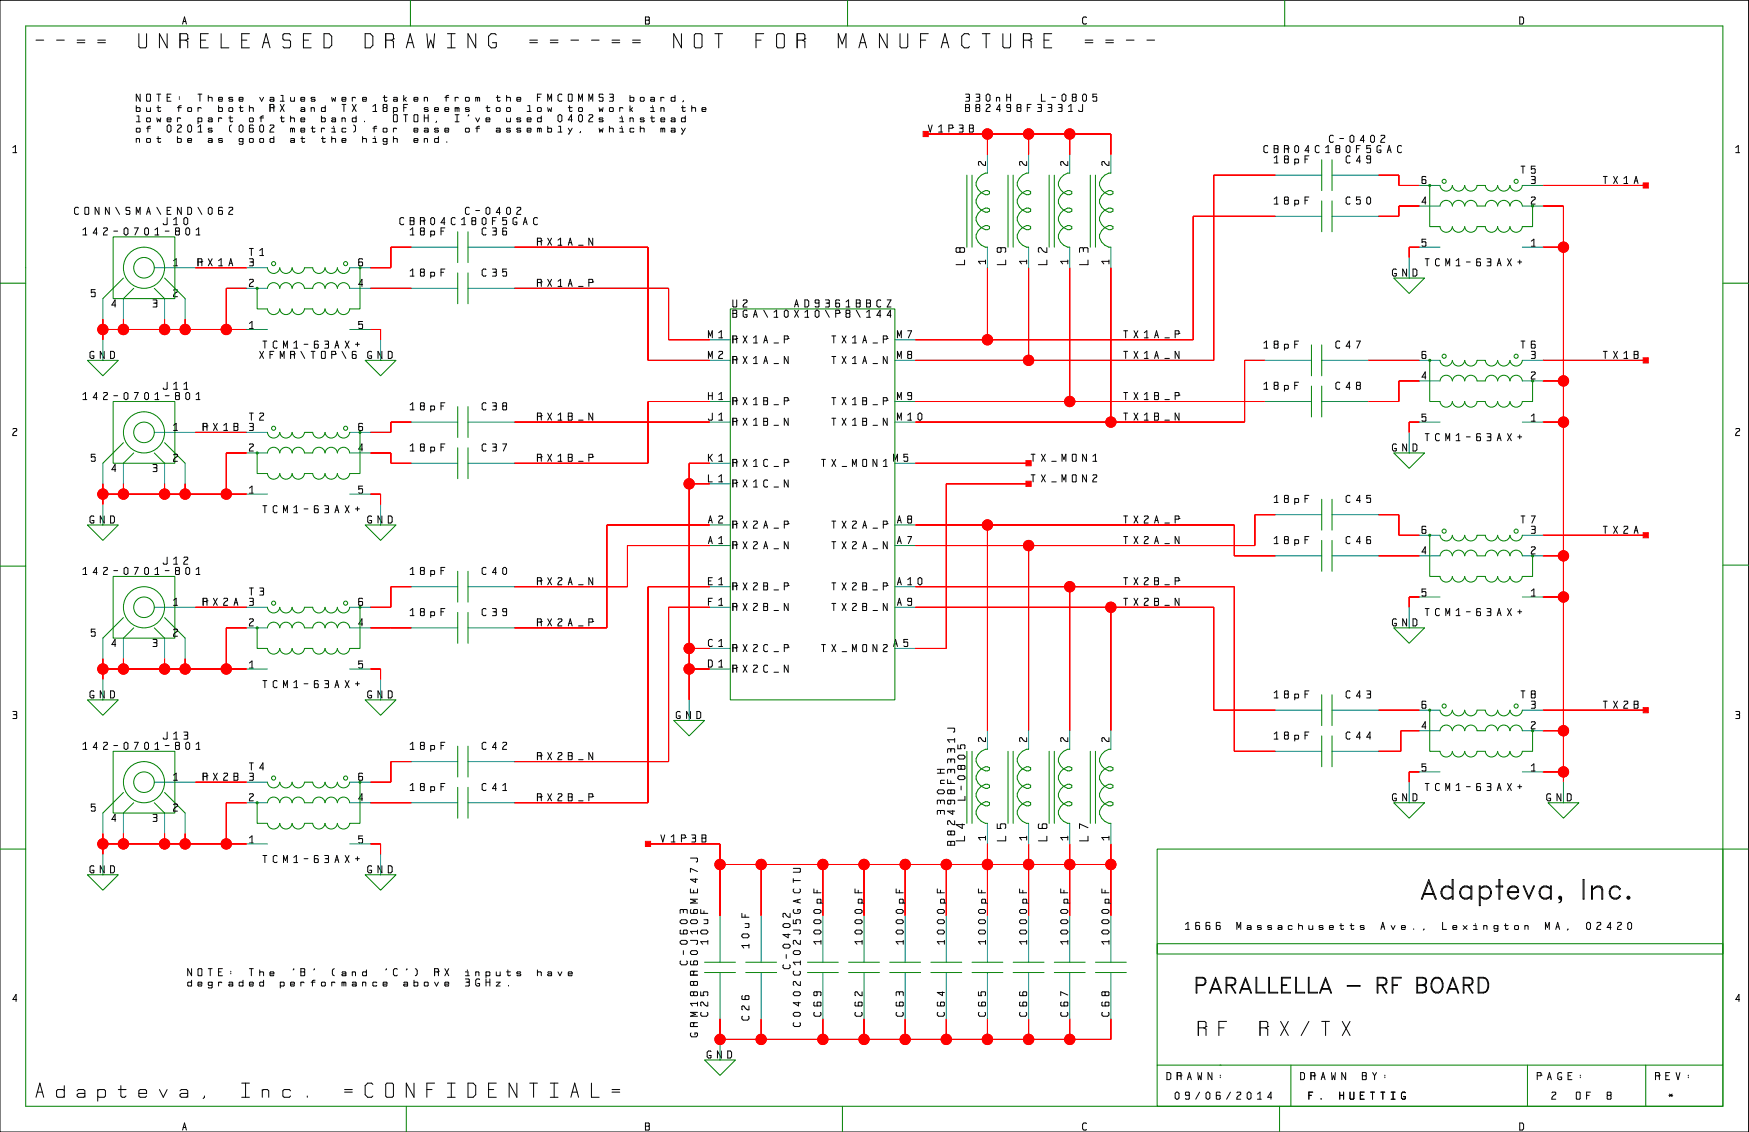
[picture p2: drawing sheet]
<svg xmlns="http://www.w3.org/2000/svg" width="432mm" height="279mm" viewBox="0 0 432 279" stroke-linecap="round" stroke-linejoin="round" font-family="sans-serif">
<defs><g id="words">
<g font-size="7.4">
<text x="350.4" y="220.7">Ad</text>
<text x="359.7" y="220.7">a</text>
<text x="364.3" y="220.7">pt</text>
<text x="371.4" y="220.7">eva</text>
<text x="383.9" y="220.7">, I</text>
<text x="392" y="220.7">n</text>
<text x="396.6" y="220.7">c.</text>
</g>
<text font-size="6" x="294.6" y="244">PARALLELLA - RF BOARD</text>
<g font-size="4.9">
<text x="7.6" y="10.8">--==</text>
<text x="33" y="10.8">UNRELEASED</text>
<text x="88.9" y="10.8">DRAWING</text>
<text x="129.5" y="10.8">==--==</text>
<text x="165.1" y="10.8">NOT</text>
<text x="185.4" y="10.8">FOR</text>
<text x="205.7" y="10.8">MANUFACTURE</text>
<text x="266.6" y="10.8">==--</text>
<text x="294.6" y="254.6">RF</text>
<text x="309.8" y="254.6">RX/TX</text>
<text x="7.6" y="269.8">Adapteva,</text>
<text x="58.4" y="269.8">Inc.</text>
<text x="83.8" y="269.8">=CONFIDENTIAL=</text>
</g>
<g font-size="2.8">
<text x="237.7" y="66.1" transform="rotate(-90 237.7 66.1)">L8</text>
<text x="247.8" y="66.1" transform="rotate(-90 247.8 66.1)">L9</text>
<text x="258" y="66.1" transform="rotate(-90 258 66.1)">L2</text>
<text x="268.1" y="66.1" transform="rotate(-90 268.1 66.1)">L3</text>
<text x="237.7" y="208.3" transform="rotate(-90 237.7 208.3)">L4</text>
<text x="247.8" y="208.3" transform="rotate(-90 247.8 208.3)">L5</text>
<text x="258" y="208.3" transform="rotate(-90 258 208.3)">L6</text>
<text x="268.1" y="208.3" transform="rotate(-90 268.1 208.3)">L7</text>
</g>
<g font-size="2.5">
<text x="44.4" y="5.3">A</text>
<text x="158.7" y="5.3">B</text>
<text x="266.6" y="5.3">C</text>
<text x="374.6" y="5.3">D</text>
<text x="33" y="24.4">NOTE:</text>
<text x="33" y="26.9">but</text>
<text x="33" y="29.5">lower</text>
<text x="43.2" y="26.9">for</text>
<text x="48.2" y="24.4">These</text>
<text x="48.2" y="29.5">part</text>
<text x="53.3" y="26.9">both</text>
<text x="60.9" y="29.5">of</text>
<text x="63.5" y="24.4">values</text>
<text x="66" y="26.9">RX</text>
<text x="68.6" y="29.5">the</text>
<text x="73.6" y="26.9">and</text>
<text x="78.7" y="29.5">band.</text>
<text x="81.3" y="24.4">were</text>
<text x="83.8" y="26.9">TX</text>
<text x="91.4" y="26.9">18pF</text>
<text x="94" y="24.4">taken</text>
<text x="96.5" y="29.5">OTOH,</text>
<text x="104.1" y="26.9">seems</text>
<text x="109.2" y="24.4">from</text>
<text x="111.7" y="29.5">I've</text>
<text x="119.4" y="26.9">too</text>
<text x="121.9" y="24.4">the</text>
<text x="124.4" y="29.5">used</text>
<text x="129.5" y="26.9">low</text>
<text x="132" y="24.4">FMCOMMS3</text>
<text x="137.1" y="29.5">0402s</text>
<text x="139.7" y="26.9">to</text>
<text x="147.3" y="26.9">work</text>
<text x="152.4" y="29.5">instead</text>
<text x="154.9" y="24.4">board,</text>
<text x="160" y="26.9">in</text>
<text x="167.6" y="26.9">the</text>
<text x="238.7" y="24.4">330nH</text>
<text x="238.7" y="26.9">B82498F3331J</text>
<text x="256.5" y="24.4">L-0805</text>
<text x="33" y="32">of</text>
<text x="33" y="34.5">not</text>
<text x="40.6" y="32">0201s</text>
<text x="43.2" y="34.5">be</text>
<text x="50.8" y="34.5">as</text>
<text x="55.9" y="32">(0602</text>
<text x="58.4" y="34.5">good</text>
<text x="71.1" y="32">metric)</text>
<text x="71.1" y="34.5">at</text>
<text x="78.7" y="34.5">the</text>
<text x="88.9" y="34.5">high</text>
<text x="91.4" y="32">for</text>
<text x="101.6" y="32">ease</text>
<text x="101.6" y="34.5">end.</text>
<text x="114.3" y="32">of</text>
<text x="121.9" y="32">assembly,</text>
<text x="147.3" y="32">which</text>
<text x="162.5" y="32">may</text>
<text x="228.5" y="32">V1P3B</text>
<text x="327.6" y="34.5">C-0402</text>
<text x="2.5" y="37.1">1</text>
<text x="242.9" y="41.5" transform="rotate(-90 242.9 41.5)">2</text>
<text x="253" y="41.5" transform="rotate(-90 253 41.5)">2</text>
<text x="263.2" y="41.5" transform="rotate(-90 263.2 41.5)">2</text>
<text x="273.4" y="41.5" transform="rotate(-90 273.4 41.5)">2</text>
<text x="312.3" y="37.1">CBR04C180F5GAC</text>
<text x="314.9" y="39.6">18pF</text>
<text x="332.7" y="39.6">C49</text>
<text x="427.9" y="37.1">1</text>
<text x="350.4" y="44.7">6</text>
<text x="375.8" y="42.2">T5</text>
<text x="378.4" y="44.7">3</text>
<text x="396.1" y="44.7">TX1A</text>
<text x="17.8" y="52.3">CONN\SMA\END\062</text>
<text x="114.3" y="52.3">C-0402</text>
<text x="314.9" y="49.8">18pF</text>
<text x="332.7" y="49.8">C50</text>
<text x="350.4" y="49.8">4</text>
<text x="378.4" y="49.8">2</text>
<text x="20.3" y="57.4">142-0701-801</text>
<text x="40.6" y="54.9">J10</text>
<text x="99" y="54.9">CBR04C180F5GAC</text>
<text x="101.6" y="57.4">18pF</text>
<text x="119.4" y="57.4">C36</text>
<text x="132" y="59.9">RX1A_N</text>
<text x="43.2" y="65">1</text>
<text x="48.2" y="65">RX1A</text>
<text x="60.9" y="62.5">T1</text>
<text x="60.9" y="65">3</text>
<text x="88.9" y="65">6</text>
<text x="242.9" y="64.8" transform="rotate(-90 242.9 64.8)">1</text>
<text x="253" y="64.8" transform="rotate(-90 253 64.8)">1</text>
<text x="263.2" y="64.8" transform="rotate(-90 263.2 64.8)">1</text>
<text x="273.4" y="64.8" transform="rotate(-90 273.4 64.8)">1</text>
<text x="350.4" y="60.2">5</text>
<text x="351.7" y="65">TCM1-63AX+</text>
<text x="378.4" y="60.2">1</text>
<text x="60.9" y="70.1">2</text>
<text x="88.9" y="70.1">4</text>
<text x="101.6" y="67.6">18pF</text>
<text x="119.4" y="67.6">C35</text>
<text x="132" y="70.1">RX1A_P</text>
<text x="344.1" y="67.6">GND</text>
<text x="22.9" y="72.6">5</text>
<text x="27.9" y="75.2">4</text>
<text x="38.1" y="75.2">3</text>
<text x="43.2" y="72.6">2</text>
<text x="180.3" y="75.2">U2</text>
<text x="180.3" y="77.7">BGA\10X10\P8\144</text>
<text x="195.5" y="75.2">AD9361BBCZ</text>
<text x="60.9" y="80.5">1</text>
<text x="88.9" y="80.5">5</text>
<text x="175.2" y="82.8">M1</text>
<text x="220.9" y="82.8">M7</text>
<text x="276.8" y="82.8">TX1A_P</text>
<text x="21.6" y="87.9">GND</text>
<text x="63.5" y="87.9">XFMR\TOP\6 GND</text>
<text x="64.8" y="85.3">TCM1-63AX+</text>
<text x="175.2" y="87.9">M2</text>
<text x="180.3" y="84.1">RX1A_P</text>
<text x="180.3" y="89.1">RX1A_N</text>
<text x="205.7" y="84.1">TX1A_P</text>
<text x="205.7" y="89.1">TX1A_N</text>
<text x="220.9" y="87.9">M8</text>
<text x="276.8" y="87.9">TX1A_N</text>
<text x="312.3" y="85.3">18pF</text>
<text x="330.1" y="85.3">C47</text>
<text x="350.4" y="87.9">6</text>
<text x="375.8" y="85.3">T6</text>
<text x="378.4" y="87.9">3</text>
<text x="396.1" y="87.9">TX1B</text>
<text x="40.6" y="95.5">J11</text>
<text x="312.3" y="95.5">18pF</text>
<text x="330.1" y="95.5">C48</text>
<text x="350.4" y="92.9">4</text>
<text x="378.4" y="92.9">2</text>
<text x="20.3" y="98">142-0701-801</text>
<text x="101.6" y="100.6">18pF</text>
<text x="119.4" y="100.6">C38</text>
<text x="175.2" y="98">H1</text>
<text x="180.3" y="99.3">RX1B_P</text>
<text x="205.7" y="99.3">TX1B_P</text>
<text x="220.9" y="98">M9</text>
<text x="276.8" y="98">TX1B_P</text>
<text x="2.5" y="106.9">2</text>
<text x="43.2" y="105.6">1</text>
<text x="49.5" y="105.6">RX1B 3</text>
<text x="60.9" y="103.1">T2</text>
<text x="88.9" y="105.6">6</text>
<text x="132" y="103.1">RX1B_N</text>
<text x="175.2" y="103.1">J1</text>
<text x="180.3" y="104.4">RX1B_N</text>
<text x="205.7" y="104.4">TX1B_N</text>
<text x="220.9" y="103.1">M10</text>
<text x="276.8" y="103.1">TX1B_N</text>
<text x="350.4" y="103.4">5</text>
<text x="378.4" y="103.4">1</text>
<text x="427.9" y="106.9">2</text>
<text x="22.9" y="113.3">5</text>
<text x="43.2" y="113.3">2</text>
<text x="60.9" y="110.7">2</text>
<text x="88.9" y="110.7">4</text>
<text x="101.6" y="110.7">18pF</text>
<text x="119.4" y="110.7">C37</text>
<text x="132" y="113.3">RX1B_P</text>
<text x="175.2" y="113.3">K1</text>
<text x="220.9" y="113.3">M5</text>
<text x="253.9" y="113.3">TX_MON1</text>
<text x="344.1" y="110.7">GND</text>
<text x="351.7" y="108.2">TCM1-63AX+</text>
<text x="27.9" y="115.8">4</text>
<text x="38.1" y="115.8">3</text>
<text x="175.2" y="118.3">L1</text>
<text x="180.3" y="114.5">RX1C_P</text>
<text x="180.3" y="119.6">RX1C_N</text>
<text x="203.2" y="114.5">TX_MON1</text>
<text x="253.9" y="118.3">TX_MON2</text>
<text x="60.9" y="121.1">1</text>
<text x="64.8" y="126">TCM1-63AX+</text>
<text x="88.9" y="121.1">5</text>
<text x="314.9" y="123.4">18pF</text>
<text x="332.7" y="123.4">C45</text>
<text x="21.6" y="128.5">GND</text>
<text x="90.1" y="128.5">GND</text>
<text x="175.2" y="128.5">A2</text>
<text x="180.3" y="129.8">RX2A_P</text>
<text x="205.7" y="129.8">TX2A_P</text>
<text x="220.9" y="128.5">A8</text>
<text x="276.8" y="128.5">TX2A_P</text>
<text x="350.4" y="131">6</text>
<text x="375.8" y="128.5">T7</text>
<text x="378.4" y="131">3</text>
<text x="396.1" y="131">TX2A</text>
<text x="175.2" y="133.6">A1</text>
<text x="180.3" y="134.8">RX2A_N</text>
<text x="205.7" y="134.8">TX2A_N</text>
<text x="220.9" y="133.6">A7</text>
<text x="276.8" y="133.6">TX2A_N</text>
<text x="314.9" y="133.6">18pF</text>
<text x="332.7" y="133.6">C46</text>
<text x="350.4" y="136.1">4</text>
<text x="378.4" y="136.1">2</text>
<text x="20.3" y="141.2">142-0701-801</text>
<text x="40.6" y="138.7">J12</text>
<text x="101.6" y="141.2">18pF</text>
<text x="119.4" y="141.2">C40</text>
<text x="132" y="143.7">RX2A_N</text>
<text x="175.2" y="143.7">E1</text>
<text x="220.9" y="143.7">A10</text>
<text x="276.8" y="143.7">TX2B_P</text>
<text x="43.2" y="148.8">1</text>
<text x="49.5" y="148.8">RX2A 3</text>
<text x="60.9" y="146.3">T3</text>
<text x="88.9" y="148.8">6</text>
<text x="175.2" y="148.8">F1</text>
<text x="180.3" y="145">RX2B_P</text>
<text x="205.7" y="145">TX2B_P</text>
<text x="220.9" y="148.8">A9</text>
<text x="276.8" y="148.8">TX2B_N</text>
<text x="350.4" y="146.5">5</text>
<text x="378.4" y="146.5">1</text>
<text x="60.9" y="153.9">2</text>
<text x="88.9" y="153.9">4</text>
<text x="101.6" y="151.4">18pF</text>
<text x="119.4" y="151.4">C39</text>
<text x="132" y="153.9">RX2A_P</text>
<text x="180.3" y="150.1">RX2B_N</text>
<text x="205.7" y="150.1">TX2B_N</text>
<text x="344.1" y="153.9">GND</text>
<text x="351.7" y="151.4">TCM1-63AX+</text>
<text x="22.9" y="156.4">5</text>
<text x="27.9" y="159">4</text>
<text x="38.1" y="159">3</text>
<text x="43.2" y="156.4">2</text>
<text x="175.2" y="159">C1</text>
<text x="180.3" y="160.2">RX2C_P</text>
<text x="203.2" y="160.2">TX_MON2</text>
<text x="220.9" y="159">A5</text>
<text x="60.9" y="164.3">1</text>
<text x="88.9" y="164.3">5</text>
<text x="175.2" y="164">D1</text>
<text x="180.3" y="165.3">RX2C_N</text>
<text x="21.6" y="171.7">GND</text>
<text x="64.8" y="169.1">TCM1-63AX+</text>
<text x="90.1" y="171.7">GND</text>
<text x="314.9" y="171.7">18pF</text>
<text x="332.7" y="171.7">C43</text>
<text x="375.8" y="171.7">T8</text>
<text x="2.5" y="176.7">3</text>
<text x="166.3" y="176.7">GND</text>
<text x="350.4" y="174.2">6</text>
<text x="350.4" y="179.3">4</text>
<text x="378.4" y="174.2">3</text>
<text x="378.4" y="179.3">2</text>
<text x="396.1" y="174.2">TX2B</text>
<text x="427.9" y="176.7">3</text>
<text x="20.3" y="184.4">142-0701-801</text>
<text x="40.6" y="181.8">J13</text>
<text x="101.6" y="184.4">18pF</text>
<text x="119.4" y="184.4">C42</text>
<text x="242.9" y="183.7" transform="rotate(-90 242.9 183.7)">2</text>
<text x="253" y="183.7" transform="rotate(-90 253 183.7)">2</text>
<text x="263.2" y="183.7" transform="rotate(-90 263.2 183.7)">2</text>
<text x="273.4" y="183.7" transform="rotate(-90 273.4 183.7)">2</text>
<text x="314.9" y="181.8">18pF</text>
<text x="332.7" y="181.8">C44</text>
<text x="43.2" y="192">1</text>
<text x="49.5" y="192">RX2B 3</text>
<text x="60.9" y="189.4">T4</text>
<text x="88.9" y="192">6</text>
<text x="132" y="186.9">RX2B_N</text>
<text x="350.4" y="189.7">5</text>
<text x="378.4" y="189.7">1</text>
<text x="60.9" y="197.1">2</text>
<text x="88.9" y="197.1">4</text>
<text x="101.6" y="194.5">18pF</text>
<text x="119.4" y="194.5">C41</text>
<text x="132" y="197.1">RX2B_P</text>
<text x="344.1" y="197.1">GND</text>
<text x="351.7" y="194.5">TCM1-63AX+</text>
<text x="382.2" y="197.1">GND</text>
<text x="22.9" y="199.6">5</text>
<text x="27.9" y="202.1">4</text>
<text x="38.1" y="202.1">3</text>
<text x="43.2" y="199.6">2</text>
<text x="232.7" y="200.7" transform="rotate(-90 232.7 200.7)">330nH</text>
<text x="237.8" y="198.1" transform="rotate(-90 237.8 198.1)">L-0805</text>
<text x="60.9" y="207.5">1</text>
<text x="88.9" y="207.5">5</text>
<text x="162.5" y="207.2">V1P3B</text>
<text x="235.3" y="208.3" transform="rotate(-90 235.3 208.3)">B82498F3331J</text>
<text x="242.9" y="207" transform="rotate(-90 242.9 207)">1</text>
<text x="253" y="207" transform="rotate(-90 253 207)">1</text>
<text x="263.2" y="207" transform="rotate(-90 263.2 207)">1</text>
<text x="273.4" y="207" transform="rotate(-90 273.4 207)">1</text>
<text x="21.6" y="214.8">GND</text>
<text x="64.8" y="212.3">TCM1-63AX+</text>
<text x="90.1" y="214.8">GND</text>
<text x="174.3" y="233.7" transform="rotate(-90 174.3 233.7)">10uF</text>
<text x="184.5" y="233.7" transform="rotate(-90 184.5 233.7)">10uF</text>
<text x="202.3" y="233.7" transform="rotate(-90 202.3 233.7)">1000pF</text>
<text x="212.4" y="233.7" transform="rotate(-90 212.4 233.7)">1000pF</text>
<text x="222.6" y="233.7" transform="rotate(-90 222.6 233.7)">1000pF</text>
<text x="232.7" y="233.7" transform="rotate(-90 232.7 233.7)">1000pF</text>
<text x="242.9" y="233.7" transform="rotate(-90 242.9 233.7)">1000pF</text>
<text x="253" y="233.7" transform="rotate(-90 253 233.7)">1000pF</text>
<text x="263.2" y="233.7" transform="rotate(-90 263.2 233.7)">1000pF</text>
<text x="273.4" y="233.7" transform="rotate(-90 273.4 233.7)">1000pF</text>
<text x="292" y="228.8">1666</text>
<text x="304.7" y="228.8">Massachusetts</text>
<text x="340.3" y="228.8">Ave.,</text>
<text x="355.5" y="228.8">Lexington</text>
<text x="380.9" y="228.8">MA,</text>
<text x="391.1" y="228.8">02420</text>
<text x="169.2" y="238.8" transform="rotate(-90 169.2 238.8)">C-0603</text>
<text x="194.6" y="238.8" transform="rotate(-90 194.6 238.8)">C-0402</text>
<text x="45.7" y="240.2">NOTE:</text>
<text x="45.7" y="242.8">degraded</text>
<text x="60.9" y="240.2">The</text>
<text x="68.6" y="242.8">performance</text>
<text x="71.1" y="240.2">'B'</text>
<text x="81.3" y="240.2">(and</text>
<text x="94" y="240.2">'C')</text>
<text x="99" y="242.8">above</text>
<text x="106.7" y="240.2">RX</text>
<text x="114.3" y="240.2">inputs</text>
<text x="114.3" y="242.8">3GHz.</text>
<text x="132" y="240.2">have</text>
<text x="2.5" y="246.6">4</text>
<text x="174.3" y="251.5" transform="rotate(-90 174.3 251.5)">C25</text>
<text x="184.5" y="251.5" transform="rotate(-90 184.5 251.5)">C26</text>
<text x="202.3" y="251.5" transform="rotate(-90 202.3 251.5)">C69</text>
<text x="212.4" y="251.5" transform="rotate(-90 212.4 251.5)">C62</text>
<text x="222.6" y="251.5" transform="rotate(-90 222.6 251.5)">C63</text>
<text x="232.7" y="251.5" transform="rotate(-90 232.7 251.5)">C64</text>
<text x="242.9" y="251.5" transform="rotate(-90 242.9 251.5)">C65</text>
<text x="253" y="251.5" transform="rotate(-90 253 251.5)">C66</text>
<text x="263.2" y="251.5" transform="rotate(-90 263.2 251.5)">C67</text>
<text x="273.4" y="251.5" transform="rotate(-90 273.4 251.5)">C68</text>
<text x="427.9" y="246.6">4</text>
<text x="171.8" y="256.5" transform="rotate(-90 171.8 256.5)">GRM188R60J106ME47J</text>
<text x="197.2" y="254" transform="rotate(-90 197.2 254)">C0402C102J5GACTU</text>
<text x="174" y="260.5">GND</text>
<text x="287.5" y="265.9">DRAWN:</text>
<text x="320.5" y="265.9">DRAWN</text>
<text x="335.7" y="265.9">BY:</text>
<text x="378.9" y="265.9">PAGE:</text>
<text x="408.1" y="265.9">REV:</text>
<text x="289.5" y="270.7">09/06/2014</text>
<text x="322.5" y="270.7">F.</text>
<text x="330.1" y="270.7">HUETTIG</text>
<text x="383.5" y="270.7">2</text>
<text x="388.5" y="270.7">OF</text>
<text x="396.1" y="270.7">8</text>
<text x="411.4" y="270.7">*</text>
<text x="44.4" y="278.3">A</text>
<text x="158.7" y="278.3">B</text>
<text x="266.6" y="278.3">C</text>
<text x="374.6" y="278.3">D</text>
</g>
</g></defs>
<path d="M0 .1h431.7v279.3h-431.7zM77.6 239.1l-.1 .3M412.2 270l.6 .7M412.8 270l-.6 .7" fill="none" stroke="#000" stroke-width=".25"/>
<g fill="none" stroke="#008000" stroke-width=".25">
<path d="M6.3 6.4h419.1v266.7h-419.1zM101.3 .1v6.3M209.2 .1v6.3M317.2 .1v6.3M326.3 39.4v7.6M328.9 39.4v7.6M27.9 58.5h15.3v15.2h-15.3zM113 57.2v7.6M115.5 57.2v7.6M238.7 43.2v17.8M240 43.2v17.8M242.3 47.6l1-.6h.5l.5 .3v.5l-1 .3z"/>
<path d="M242.3 51.9l1-.5h.5l.5 .2v.5l-1 .3zM242.3 56.2l1-.5h.5l.5 .2v.5l-1 .3zM242.3 47.6a2.44 2.44 0 0 0 0 4.3M242.3 51.9a2.44 2.44 0 0 0 0 4.3M242.3 56.2a2.44 2.44 0 0 0 0 4.3l1 .5h.5M243.8 42.7a2.92 2.92 0 0 0-2.8 3.1l.5 1 .8 .8M248.9 43.2v17.8M250.1 43.2v17.8M252.4 47.6l1-.6h.5l.6 .3v.5l-1.1 .3zM252.4 51.9l1-.5h.5l.6 .2v.5l-1.1 .3zM252.4 56.2l1-.5h.5l.6 .2v.5l-1.1 .3zM252.4 47.6a2.44 2.44 0 0 0 0 4.3"/>
<path d="M252.4 51.9a2.44 2.44 0 0 0 0 4.3M252.4 56.2a2.44 2.44 0 0 0 0 4.3l1 .5h.5M253.9 42.7a2.92 2.92 0 0 0-2.8 3.1l.6 1 .7 .8M259 43.2v17.8M260.3 43.2v17.8M262.6 47.6l1-.6h.5l.5 .3v.5l-1 .3zM262.6 51.9l1-.5h.5l.5 .2v.5l-1 .3zM262.6 56.2l1-.5h.5l.5 .2v.5l-1 .3zM262.6 47.6a2.44 2.44 0 0 0 0 4.3M262.6 51.9a2.44 2.44 0 0 0 0 4.3M262.6 56.2a2.44 2.44 0 0 0 0 4.3l1 .5h.5M264.1 42.7a2.92 2.92 0 0 0-2.8 3.1l.5 1 .8 .8"/>
<path d="M269.2 43.2v17.8M270.4 43.2v17.8M272.7 47.6l1-.6h.6l.5 .3v.5l-1.1 .3zM272.7 51.9l1-.5h.6l.5 .2v.5l-1.1 .3zM272.7 56.2l1-.5h.6l.5 .2v.5l-1.1 .3zM272.7 47.6a2.44 2.44 0 0 0 0 4.3M272.7 51.9a2.44 2.44 0 0 0 0 4.3M272.7 56.2a2.44 2.44 0 0 0 0 4.3l1 .5h.6M274.3 42.7a2.92 2.92 0 0 0-2.8 3.1l.5 1 .7 .8M326.3 49.6v7.6M328.9 49.6v7.6M353 45.8v10.1h2.5a1.53 1.53 0 0 0 1.5 1.4 1.53 1.53 0 0 0 1.6-1.4 1.53 1.53 0 0 0 1.5 1.4 1.53 1.53 0 0 0 1.5-1.4 1.53 1.53 0 0 0 1.5 1.4 1.53 1.53 0 0 0 1.6-1.4h2a1.53 1.53 0 0 0 1.5 1.4 1.53 1.53 0 0 0 1.5-1.4"/>
<path d="M355.5 45.8a1.53 1.53 0 0 0 1.5 1.4 1.53 1.53 0 0 0 1.6-1.4 1.53 1.53 0 0 0 1.5 1.4 1.53 1.53 0 0 0 1.5-1.4 1.53 1.53 0 0 0 1.5 1.4 1.53 1.53 0 0 0 1.6-1.4h2a1.53 1.53 0 0 0 1.5 1.4 1.53 1.53 0 0 0 1.5-1.4M355.5 50.8a1.53 1.53 0 0 1 1.5-1.3 1.53 1.53 0 0 1 1.6 1.3 1.53 1.53 0 0 1 1.5-1.3 1.53 1.53 0 0 1 1.5 1.3 1.53 1.53 0 0 1 1.5-1.3 1.53 1.53 0 0 1 1.6 1.4l2-.1a1.53 1.53 0 0 1 1.5-1.3 1.53 1.53 0 0 1 1.5 1.3M369.7 45.8a1.53 1.53 0 0 0 1.6 1.4 1.53 1.53 0 0 0 1.5-1.4 1.53 1.53 0 0 0 1.5 1.4 1.53 1.53 0 0 0 1.5-1.4M369.7 50.8a1.53 1.53 0 0 1 1.6-1.3 1.53 1.53 0 0 1 1.5 1.3 1.53 1.53 0 0 1 1.5-1.3 1.53 1.53 0 0 1 1.5 1.3M378.4 50.9v5h-2.6a1.53 1.53 0 0 1-1.5 1.4 1.53 1.53 0 0 1-1.5-1.4 1.53 1.53 0 0 1-1.5 1.4 1.53 1.53 0 0 1-1.6-1.4M0 69.9h6.3M30.5 68.6l-5.1 5.1M33 71.2l-2.5 2.5M38.1 71.2l2.5 2.5M40.6 68.6l5.1 5.1M66 66.1a1.53 1.53 0 0 0 1.5 1.4 1.53 1.53 0 0 0 1.6-1.4 1.53 1.53 0 0 0 1.5 1.4 1.53 1.53 0 0 0 1.5-1.4 1.53 1.53 0 0 0 1.5 1.4 1.53 1.53 0 0 0 1.6-1.4h2a1.53 1.53 0 0 0 1.5 1.4 1.53 1.53 0 0 0 1.5-1.4 1.53 1.53 0 0 0 1.6 1.4 1.53 1.53 0 0 0 1.5-1.4 1.53 1.53 0 0 0 1.5 1.4 1.53 1.53 0 0 0 1.5-1.4M66 71.2a1.53 1.53 0 0 1 1.5-1.4 1.53 1.53 0 0 1 1.6 1.4 1.53 1.53 0 0 1 1.5-1.4 1.53 1.53 0 0 1 1.5 1.4 1.53 1.53 0 0 1 1.5-1.4 1.53 1.53 0 0 1 1.6 1.4h2a1.53 1.53 0 0 1 1.5-1.4 1.53 1.53 0 0 1 1.5 1.4 1.53 1.53 0 0 1 1.6-1.4 1.53 1.53 0 0 1 1.5 1.4 1.53 1.53 0 0 1 1.5-1.4 1.53 1.53 0 0 1 1.5 1.4"/>
<path d="M88.9 66.1v10.1h-2.6a1.53 1.53 0 0 1-1.5 1.4 1.53 1.53 0 0 1-1.5-1.3 1.53 1.53 0 0 1-1.5 1.3 1.53 1.53 0 0 1-1.6-1.3 1.53 1.53 0 0 1-1.5 1.3 1.53 1.53 0 0 1-1.5-1.3l-2-.1a1.53 1.53 0 0 1-1.6 1.4 1.53 1.53 0 0 1-1.5-1.3 1.53 1.53 0 0 1-1.5 1.3 1.53 1.53 0 0 1-1.5-1.3 1.53 1.53 0 0 1-1.6 1.3 1.53 1.53 0 0 1-1.5-1.3l-2.5-.1v-5M113 67.4v7.6M115.5 67.4v7.6M180.3 76.2h40.6v96.5h-40.6zM344.1 68.6h7.6l-3.8 3.8zM425.4 69.9h6.3M21.6 88.9h7.6l-3.8 3.9zM27.9 99.1h15.3v15.2h-15.3zM90.1 88.9h7.7l-3.8 3.9zM323.8 85.1v7.7M323.8 95.3v7.6M326.3 85.1v7.7"/>
<path d="M326.3 95.3v7.6M353 88.9v10.2h2.5a1.53 1.53 0 0 0 1.5 1.4 1.53 1.53 0 0 0 1.6-1.4 1.53 1.53 0 0 0 1.5 1.4 1.53 1.53 0 0 0 1.5-1.4 1.53 1.53 0 0 0 1.5 1.4 1.53 1.53 0 0 0 1.6-1.4h2a1.53 1.53 0 0 0 1.5 1.4 1.53 1.53 0 0 0 1.5-1.4M355.5 88.9a1.53 1.53 0 0 0 1.5 1.4 1.53 1.53 0 0 0 1.6-1.4 1.53 1.53 0 0 0 1.5 1.4 1.53 1.53 0 0 0 1.5-1.4 1.53 1.53 0 0 0 1.5 1.4 1.53 1.53 0 0 0 1.6-1.4h2a1.53 1.53 0 0 0 1.5 1.4 1.53 1.53 0 0 0 1.5-1.4M355.5 94a1.53 1.53 0 0 1 1.5-1.4 1.53 1.53 0 0 1 1.6 1.4 1.53 1.53 0 0 1 1.5-1.4 1.53 1.53 0 0 1 1.5 1.4 1.53 1.53 0 0 1 1.5-1.4 1.53 1.53 0 0 1 1.6 1.4h2a1.53 1.53 0 0 1 1.5-1.4 1.53 1.53 0 0 1 1.5 1.4M369.7 88.9a1.53 1.53 0 0 0 1.6 1.4 1.53 1.53 0 0 0 1.5-1.4 1.53 1.53 0 0 0 1.5 1.4 1.53 1.53 0 0 0 1.5-1.4M369.7 94a1.53 1.53 0 0 1 1.6-1.4 1.53 1.53 0 0 1 1.5 1.4 1.53 1.53 0 0 1 1.5-1.4 1.53 1.53 0 0 1 1.5 1.4M378.4 94v5.1h-2.6a1.53 1.53 0 0 1-1.5 1.4 1.53 1.53 0 0 1-1.5-1.4 1.53 1.53 0 0 1-1.5 1.4 1.53 1.53 0 0 1-1.6-1.4M30.5 109.3l-5.1 5M33 111.8l-2.5 2.5M38.1 111.8l2.5 2.5M40.6 109.3l5.1 5M66 106.7a1.53 1.53 0 0 0 1.5 1.4 1.53 1.53 0 0 0 1.6-1.4 1.53 1.53 0 0 0 1.5 1.4 1.53 1.53 0 0 0 1.5-1.4 1.53 1.53 0 0 0 1.5 1.4 1.53 1.53 0 0 0 1.6-1.4h2a1.53 1.53 0 0 0 1.5 1.4 1.53 1.53 0 0 0 1.5-1.4 1.53 1.53 0 0 0 1.6 1.4 1.53 1.53 0 0 0 1.5-1.4 1.53 1.53 0 0 0 1.5 1.4 1.53 1.53 0 0 0 1.5-1.4"/>
<path d="M66 111.8a1.53 1.53 0 0 1 1.5-1.4 1.53 1.53 0 0 1 1.6 1.4 1.53 1.53 0 0 1 1.5-1.4 1.53 1.53 0 0 1 1.5 1.4 1.53 1.53 0 0 1 1.5-1.4 1.53 1.53 0 0 1 1.6 1.4h2a1.53 1.53 0 0 1 1.5-1.4 1.53 1.53 0 0 1 1.5 1.4 1.53 1.53 0 0 1 1.6-1.4 1.53 1.53 0 0 1 1.5 1.4 1.53 1.53 0 0 1 1.5-1.4 1.53 1.53 0 0 1 1.5 1.4M88.9 106.7v10.2h-2.6a1.53 1.53 0 0 1-1.5 1.4 1.53 1.53 0 0 1-1.5-1.4 1.53 1.53 0 0 1-1.5 1.4 1.53 1.53 0 0 1-1.6-1.4 1.53 1.53 0 0 1-1.5 1.4 1.53 1.53 0 0 1-1.5-1.4h-2a1.53 1.53 0 0 1-1.6 1.4 1.53 1.53 0 0 1-1.5-1.4 1.53 1.53 0 0 1-1.5 1.4 1.53 1.53 0 0 1-1.5-1.4 1.53 1.53 0 0 1-1.6 1.4 1.53 1.53 0 0 1-1.5-1.4h-2.5v-5.1M113 100.4v7.6M113 110.5v7.6M115.5 100.4v7.6M115.5 110.5v7.6M344.1 111.8h7.6l-3.8 3.8zM0 139.7h6.3M21.6 129.6h7.6l-3.8 3.8zM90.1 129.6h7.7l-3.8 3.8zM326.3 123.2v7.6M326.3 133.4v7.6"/>
<path d="M328.9 123.2v7.6M328.9 133.4v7.6M353 132.1v10.2h2.5a1.53 1.53 0 0 0 1.5 1.4 1.53 1.53 0 0 0 1.6-1.4 1.53 1.53 0 0 0 1.5 1.4 1.53 1.53 0 0 0 1.5-1.4 1.53 1.53 0 0 0 1.5 1.4 1.53 1.53 0 0 0 1.6-1.4h2a1.53 1.53 0 0 0 1.5 1.4 1.53 1.53 0 0 0 1.5-1.4M355.5 137.2a1.53 1.53 0 0 1 1.5-1.4 1.53 1.53 0 0 1 1.6 1.4 1.53 1.53 0 0 1 1.5-1.4 1.53 1.53 0 0 1 1.5 1.4 1.53 1.53 0 0 1 1.5-1.4 1.53 1.53 0 0 1 1.6 1.4h2a1.53 1.53 0 0 1 1.5-1.4 1.53 1.53 0 0 1 1.5 1.4M355.5 132.1a1.53 1.53 0 0 0 1.5 1.4 1.53 1.53 0 0 0 1.6-1.4 1.53 1.53 0 0 0 1.5 1.4 1.53 1.53 0 0 0 1.5-1.4 1.53 1.53 0 0 0 1.5 1.4 1.53 1.53 0 0 0 1.6-1.4M364.7 132.1h2M366.7 132.1a1.53 1.53 0 0 0 1.5 1.4 1.53 1.53 0 0 0 1.5-1.4M369.7 132.1a1.53 1.53 0 0 0 1.6 1.4 1.53 1.53 0 0 0 1.5-1.4 1.53 1.53 0 0 0 1.5 1.4 1.53 1.53 0 0 0 1.5-1.4M369.7 137.2a1.53 1.53 0 0 1 1.6-1.4 1.53 1.53 0 0 1 1.5 1.4 1.53 1.53 0 0 1 1.5-1.4 1.53 1.53 0 0 1 1.5 1.4M378.4 137.2v5.1h-2.6a1.53 1.53 0 0 1-1.5 1.4 1.53 1.53 0 0 1-1.5-1.4 1.53 1.53 0 0 1-1.5 1.4 1.53 1.53 0 0 1-1.6-1.4M425.4 139.5h6.3M27.9 142.3h15.3v15.2h-15.3z"/>
<path d="M30.5 152.4l-5.1 5.1M33 155l-2.5 2.5M38.1 155l2.5 2.5M40.6 152.4l5.1 5.1M66 149.9a1.53 1.53 0 0 0 1.5 1.4 1.53 1.53 0 0 0 1.6-1.4 1.53 1.53 0 0 0 1.5 1.4 1.53 1.53 0 0 0 1.5-1.4 1.53 1.53 0 0 0 1.5 1.4 1.53 1.53 0 0 0 1.6-1.4h2a1.53 1.53 0 0 0 1.5 1.4 1.53 1.53 0 0 0 1.5-1.4 1.53 1.53 0 0 0 1.6 1.4 1.53 1.53 0 0 0 1.5-1.4 1.53 1.53 0 0 0 1.5 1.4 1.53 1.53 0 0 0 1.5-1.4M66 155a1.53 1.53 0 0 1 1.5-1.4 1.53 1.53 0 0 1 1.6 1.4 1.53 1.53 0 0 1 1.5-1.4 1.53 1.53 0 0 1 1.5 1.4 1.53 1.53 0 0 1 1.5-1.4 1.53 1.53 0 0 1 1.6 1.4h2a1.53 1.53 0 0 1 1.5-1.4 1.53 1.53 0 0 1 1.5 1.4 1.53 1.53 0 0 1 1.6-1.4 1.53 1.53 0 0 1 1.5 1.4 1.53 1.53 0 0 1 1.5-1.4 1.53 1.53 0 0 1 1.5 1.4M88.9 149.9v10.1h-2.6a1.53 1.53 0 0 1-1.5 1.4 1.53 1.53 0 0 1-1.5-1.3 1.53 1.53 0 0 1-1.5 1.3 1.53 1.53 0 0 1-1.6-1.3 1.53 1.53 0 0 1-1.5 1.3 1.53 1.53 0 0 1-1.5-1.3l-2-.1a1.53 1.53 0 0 1-1.6 1.4 1.53 1.53 0 0 1-1.5-1.3 1.53 1.53 0 0 1-1.5 1.3 1.53 1.53 0 0 1-1.5-1.3 1.53 1.53 0 0 1-1.6 1.3 1.53 1.53 0 0 1-1.5-1.3l-2.5-.1v-5M113 141v7.6M113 151.2v7.6M115.5 141v7.6M115.5 151.2v7.6M344.1 155h7.6l-3.8 3.8z"/>
<path d="M21.6 172.7h7.6l-3.8 3.9zM90.1 172.7h7.7l-3.8 3.9zM166.3 177.8h7.7l-3.9 3.8zM326.3 171.5v7.6M328.9 171.5v7.6M353 175.3v10.1h2.5a1.53 1.53 0 0 0 1.5 1.4 1.53 1.53 0 0 0 1.6-1.4 1.53 1.53 0 0 0 1.5 1.4 1.53 1.53 0 0 0 1.5-1.4 1.53 1.53 0 0 0 1.5 1.4 1.53 1.53 0 0 0 1.6-1.4h2a1.53 1.53 0 0 0 1.5 1.4 1.53 1.53 0 0 0 1.5-1.4M355.5 175.3a1.53 1.53 0 0 0 1.5 1.4 1.53 1.53 0 0 0 1.6-1.4 1.53 1.53 0 0 0 1.5 1.4 1.53 1.53 0 0 0 1.5-1.4 1.53 1.53 0 0 0 1.5 1.4 1.53 1.53 0 0 0 1.6-1.4h2a1.53 1.53 0 0 0 1.5 1.4 1.53 1.53 0 0 0 1.5-1.4M369.7 175.3a1.53 1.53 0 0 0 1.6 1.4 1.53 1.53 0 0 0 1.5-1.4 1.53 1.53 0 0 0 1.5 1.4 1.53 1.53 0 0 0 1.5-1.4M27.9 185.4h15.3v15.3h-15.3zM30.5 195.6l-5.1 5.1M33 198.1l-2.5 2.6M38.1 198.1l2.5 2.6"/>
<path d="M40.6 195.6l5.1 5.1M66 193.1a1.53 1.53 0 0 0 1.5 1.4 1.53 1.53 0 0 0 1.6-1.4 1.53 1.53 0 0 0 1.5 1.4 1.53 1.53 0 0 0 1.5-1.4 1.53 1.53 0 0 0 1.5 1.4 1.53 1.53 0 0 0 1.6-1.4h2a1.53 1.53 0 0 0 1.5 1.4 1.53 1.53 0 0 0 1.5-1.4 1.53 1.53 0 0 0 1.6 1.4 1.53 1.53 0 0 0 1.5-1.4 1.53 1.53 0 0 0 1.5 1.4 1.53 1.53 0 0 0 1.5-1.4M66 198.1a1.53 1.53 0 0 1 1.5-1.4 1.53 1.53 0 0 1 1.6 1.4 1.53 1.53 0 0 1 1.5-1.4 1.53 1.53 0 0 1 1.5 1.4 1.53 1.53 0 0 1 1.5-1.4 1.53 1.53 0 0 1 1.6 1.4h2a1.53 1.53 0 0 1 1.5-1.4 1.53 1.53 0 0 1 1.5 1.4 1.53 1.53 0 0 1 1.6-1.4 1.53 1.53 0 0 1 1.5 1.4 1.53 1.53 0 0 1 1.5-1.4 1.53 1.53 0 0 1 1.5 1.4M88.9 193.1v10.1h-2.6a1.53 1.53 0 0 1-1.5 1.4 1.53 1.53 0 0 1-1.5-1.4 1.53 1.53 0 0 1-1.5 1.4 1.53 1.53 0 0 1-1.6-1.4 1.53 1.53 0 0 1-1.5 1.4 1.53 1.53 0 0 1-1.5-1.4h-2a1.53 1.53 0 0 1-1.6 1.4 1.53 1.53 0 0 1-1.5-1.4 1.53 1.53 0 0 1-1.5 1.4 1.53 1.53 0 0 1-1.5-1.4 1.53 1.53 0 0 1-1.6 1.4 1.53 1.53 0 0 1-1.5-1.4h-2.5v-5.1M113 184.2v7.6M113 194.3v7.6M115.5 184.2v7.6M115.5 194.3v7.6M238.7 185.4v17.8M240 185.4v17.8M242.3 189.8l1-.5 1 .2v.5l-.5 .3h-.5zM242.3 194.1l1-.5h.5l.5 .2v.5l-1 .3z"/>
<path d="M242.3 198.4l1-.5 1 .2v.5l-.5 .3h-.5zM242.3 189.8a2.44 2.44 0 0 0 0 4.3M242.3 194.1a2.44 2.44 0 0 0 0 4.3M242.3 198.4a2.44 2.44 0 0 0 0 4.3l1 .5h.5M243.8 184.9a2.92 2.92 0 0 0-2.8 3.1l.5 1 .8 .8M248.9 185.4v17.8M250.1 185.4v17.8M252.4 189.8l1-.5 1.1 .2v.5l-.6 .3h-.5zM252.4 198.4l1-.5 1.1 .2v.5l-.6 .3h-.5zM252.4 194.1l1-.5h.5l.6 .2v.5l-1.1 .3zM252.4 198.4a2.44 2.44 0 0 0 0 4.3l1 .5h.5M252.4 189.8a2.44 2.44 0 0 0 0 4.3"/>
<path d="M252.4 194.1a2.44 2.44 0 0 0 0 4.3M253.9 184.9a2.92 2.92 0 0 0-2.8 3.1l.6 1 .7 .8M259 185.4v17.8M260.3 185.4v17.8M262.6 189.8l1-.5 1 .2v.5l-.5 .3h-.5zM262.6 198.4l1-.5 1 .2v.5l-.5 .3h-.5zM262.6 194.1l1-.5h.5l.5 .2v.5l-1 .3zM262.6 198.4a2.44 2.44 0 0 0 0 4.3l1 .5h.5M262.6 189.8a2.44 2.44 0 0 0 0 4.3M262.6 194.1a2.44 2.44 0 0 0 0 4.3M264.1 184.9a2.92 2.92 0 0 0-2.8 3.1l.5 1 .8 .8M269.2 185.4v17.8"/>
<path d="M270.4 185.4v17.8M272.7 189.8l1-.5 1.1 .2v.5l-.5 .3h-.6zM272.7 198.4l1-.5 1.1 .2v.5l-.5 .3h-.6zM272.7 194.1l1-.5h.6l.5 .2v.5l-1.1 .3zM272.7 198.4a2.44 2.44 0 0 0 0 4.3l1 .5h.6M272.7 189.8a2.44 2.44 0 0 0 0 4.3M272.7 194.1a2.44 2.44 0 0 0 0 4.3M274.3 184.9a2.92 2.92 0 0 0-2.8 3.1l.5 1 .7 .8M326.3 181.6v7.7M328.9 181.6v7.7M344.1 198.1h7.6l-3.8 3.8zM355.5 180.4a1.53 1.53 0 0 1 1.5-1.4 1.53 1.53 0 0 1 1.6 1.4 1.53 1.53 0 0 1 1.5-1.4 1.53 1.53 0 0 1 1.5 1.4 1.53 1.53 0 0 1 1.5-1.4 1.53 1.53 0 0 1 1.6 1.4h2a1.53 1.53 0 0 1 1.5-1.4 1.53 1.53 0 0 1 1.5 1.4"/>
<path d="M369.7 180.4a1.53 1.53 0 0 1 1.6-1.4 1.53 1.53 0 0 1 1.5 1.4 1.53 1.53 0 0 1 1.5-1.4 1.53 1.53 0 0 1 1.5 1.4M378.4 180.4v5h-2.6a1.53 1.53 0 0 1-1.5 1.4 1.53 1.53 0 0 1-1.5-1.4 1.53 1.53 0 0 1-1.5 1.4 1.53 1.53 0 0 1-1.6-1.4M382.2 198.1h7.6l-3.8 3.8zM0 209.6h6.3M21.6 215.9h7.6l-3.8 3.8zM90.1 215.9h7.7l-3.8 3.8zM180.3 203.2h.1M182.8 200.7h.1M285.7 209.6h139.7v63.5h-139.7zM425.4 209.6h6.3M174 237.5h7.6M184.1 237.5h7.6"/>
<path d="M199.3 237.5h7.7M209.5 237.5h7.6M219.7 237.5h7.6M229.8 237.5h7.6M240 237.5h7.6M250.1 237.5h7.7M260.3 237.5h7.6M270.4 237.5h7.7M285.7 232.9h139.7v2.6h-139.7zM174 240h7.6M184.1 240h7.6M199.3 240h7.7"/>
<path d="M209.5 240h7.6M219.7 240h7.6M229.8 240h7.6M240 240h7.6M250.1 240h7.7M260.3 240h7.6M270.4 240h7.7M100.3 273.1v6.3M174 261.6h7.6l-3.8 3.8zM208 273.1v6.3M285.7 262.9h139.4M315.9 273.1v6.3"/>
<path d="M318.7 262.9v10.2M377.1 262.9v10.2M406.3 262.9v10.2"/>
<circle cx="353" cy="45.8" r=".25"/>
<circle cx="356.5" cy="44.8" r=".51"/>
<circle cx="374.3" cy="44.8" r=".51"/>
<circle cx="378.4" cy="50.9" r=".25"/>
<circle cx="35.6" cy="66.1" r="2.54"/>
<circle cx="35.6" cy="66.1" r="5.1"/>
<circle cx="63.5" cy="71.2" r=".25"/>
<circle cx="67.5" cy="65.1" r=".51"/>
<circle cx="85.3" cy="65.1" r=".51"/>
<circle cx="88.9" cy="66.1" r=".25"/>
<circle cx="353" cy="88.9" r=".25"/>
<circle cx="356.5" cy="87.9" r=".51"/>
<circle cx="374.3" cy="87.9" r=".51"/>
<circle cx="378.4" cy="94" r=".25"/>
<circle cx="35.6" cy="106.7" r="2.54"/>
<circle cx="35.6" cy="106.7" r="5.1"/>
<circle cx="63.5" cy="111.8" r=".25"/>
<circle cx="67.5" cy="105.7" r=".51"/>
<circle cx="85.3" cy="105.7" r=".51"/>
<circle cx="88.9" cy="106.7" r=".25"/>
<circle cx="353" cy="132.1" r=".25"/>
<circle cx="356.5" cy="131.1" r=".51"/>
<circle cx="374.3" cy="131.1" r=".51"/>
<circle cx="378.4" cy="137.2" r=".25"/>
<circle cx="35.6" cy="149.9" r="2.54"/>
<circle cx="35.6" cy="149.9" r="5.1"/>
<circle cx="63.5" cy="155" r=".25"/>
<circle cx="67.5" cy="148.9" r=".51"/>
<circle cx="85.3" cy="148.9" r=".51"/>
<circle cx="88.9" cy="149.9" r=".25"/>
<circle cx="353" cy="175.3" r=".25"/>
<circle cx="356.5" cy="174.3" r=".51"/>
<circle cx="374.3" cy="174.3" r=".51"/>
<circle cx="35.6" cy="193.1" r="2.54"/>
<circle cx="35.6" cy="193.1" r="5.1"/>
<circle cx="63.5" cy="198.1" r=".25"/>
<circle cx="67.5" cy="192" r=".51"/>
<circle cx="85.3" cy="192" r=".51"/>
<circle cx="88.9" cy="193.1" r=".25"/>
<circle cx="378.4" cy="180.4" r=".25"/>
</g>
<g fill="none" stroke="#008080" stroke-width=".25">
<path d="M243.8 38.2v4.5M253.9 38.2v4.5M264.1 38.2v4.5M274.3 38.2v4.5M314.9 43.2h11.4M314.9 53.4h11.4M328.9 43.2h11.4M328.9 53.4h11.4M350.4 50.9h5.1M350.4 45.8h5.1M375.8 50.9h5.1M375.8 45.8h5.1"/>
<path d="M25.4 73.7v5.1M30.5 73.7v5.1M38.1 66.1h10.1M40.6 73.7v5.1M45.7 73.7v5.1M60.9 66.1h5.1M60.9 71.2h5.1M86.3 66.1h5.1M86.3 71.2h5.1M101.6 71.2h11.4M101.6 61h11.4M115.5 71.2h11.5"/>
<path d="M115.5 61h11.5M243.8 61v5.1M253.9 61v5.1M264.1 61v5.1M274.3 61v5.1M347.9 63.5v5.1M350.4 61h5.1M375.8 61h5.1M25.4 83.9v5M60.9 81.3h5.1M86.3 81.3h5.1M94 83.9v5"/>
<path d="M175.2 99.1h5.1M175.2 83.9h5.1M175.2 88.9h5.1M220.9 99.1h5.1M220.9 83.9h5.1M220.9 88.9h5.1M312.3 99.1h11.5M312.3 88.9h11.5M326.3 99.1h11.4M326.3 88.9h11.4M350.4 88.9h5.1M350.4 94h5.1"/>
<path d="M375.8 88.9h5.1M375.8 94h5.1M25.4 114.3v5.1M30.5 114.3v5.1M38.1 106.7h10.1M40.6 114.3v5.1M45.7 114.3v5.1M60.9 106.7h5.1M60.9 111.8h5.1M86.3 106.7h5.1M86.3 111.8h5.1M101.6 104.2h11.4"/>
<path d="M101.6 114.3h11.4M115.5 104.2h11.5M115.5 114.3h11.5M175.2 104.2h5.1M175.2 114.3h5.1M175.2 119.4h5.1M220.9 104.2h5.1M220.9 114.3h5.1M347.9 106.7v5.1M350.4 104.2h5.1M375.8 104.2h5.1M25.4 124.5v5.1"/>
<path d="M60.9 122h5.1M86.3 122h5.1M94 124.5v5.1M175.2 129.6h5.1M175.2 134.7h5.1M220.9 129.6h5.1M220.9 134.7h5.1M314.9 137.2h11.4M314.9 127h11.4M328.9 137.2h11.4M328.9 127h11.4M350.4 137.2h5.1"/>
<path d="M350.4 132.1h5.1M375.8 137.2h5.1M375.8 132.1h5.1M25.4 157.5v5.1M30.5 157.5v5.1M38.1 149.9h10.1M40.6 157.5v5.1M45.7 157.5v5.1M60.9 149.9h5.1M60.9 155h5.1M86.3 149.9h5.1M86.3 155h5.1"/>
<path d="M101.6 144.8h11.4M101.6 155h11.4M115.5 144.8h11.5M115.5 155h11.5M175.2 144.8h5.1M175.2 149.9h5.1M220.9 144.8h5.1M220.9 149.9h5.1M347.9 149.9v5.1M350.4 147.3h5.1M375.8 147.3h5.1M25.4 167.7v5"/>
<path d="M60.9 165.1h5.1M86.3 165.1h5.1M94 167.7v5M170.1 172.7v5.1M175.2 160h5.1M175.2 165.1h5.1M220.9 160h5.1M314.9 175.3h11.4M328.9 175.3h11.4M350.4 175.3h5.1M375.8 175.3h5.1M38.1 193.1h10.1"/>
<path d="M60.9 193.1h5.1M60.9 198.1h5.1M86.3 193.1h5.1M86.3 198.1h5.1M101.6 198.1h11.4M101.6 188h11.4M115.5 198.1h11.5M115.5 188h11.5M243.8 180.4v4.5M253.9 180.4v4.5M264.1 180.4v4.5M274.3 180.4v4.5"/>
<path d="M314.9 185.4h11.4M328.9 185.4h11.4M347.9 193.1v5M350.4 180.4h5.1M350.4 190.5h5.1M375.8 180.4h5.1M375.8 190.5h5.1M386 193.1v5M25.4 200.7v5.1M25.4 210.8v5.1M30.5 200.7v5.1M40.6 200.7v5.1"/>
<path d="M45.7 200.7v5.1M60.9 208.3h5.1M86.3 208.3h5.1M94 210.8v5.1M243.8 203.2v5.1M253.9 203.2v5.1M264.1 203.2v5.1M274.3 203.2v5.1M177.8 226.1v11.4M187.9 226.1v11.4M203.2 226.1v11.4M213.3 226.1v11.4"/>
<path d="M223.5 226.1v11.4M233.6 226.1v11.4M243.8 226.1v11.4M253.9 226.1v11.4M264.1 226.1v11.4M274.3 226.1v11.4M177.8 240v11.5M177.8 256.5v5.1M187.9 240v11.5M203.2 240v11.5M213.3 240v11.5M223.5 240v11.5"/>
<path d="M233.6 240v11.5M243.8 240v11.5M253.9 240v11.5M264.1 240v11.5M274.3 240v11.5"/>
</g>
<g fill="#f00" stroke="#f00" stroke-width=".25">
<path d="M48.2 66.1h12.7z" fill-rule="evenodd"/>
<path d="M25.4 78.8v2.5z" fill-rule="evenodd"/>
<path d="M30.5 78.8v2.5z" fill-rule="evenodd"/>
<path d="M40.6 78.8v2.5z" fill-rule="evenodd"/>
<path d="M45.7 78.8v2.5z" fill-rule="evenodd"/>
<path d="M30.5 81.3h10.1z" fill-rule="evenodd"/>
<path d="M25.4 81.3h5.1z" fill-rule="evenodd"/>
<path d="M40.6 81.3h5.1z" fill-rule="evenodd"/>
<path d="M25.4 81.3v2.6z" fill-rule="evenodd"/>
<path d="M45.7 81.3h10.2z" fill-rule="evenodd"/>
<path d="M55.9 81.3h5z" fill-rule="evenodd"/>
<path d="M55.9 71.2h5z" fill-rule="evenodd"/>
<path d="M55.9 71.2v10.1z" fill-rule="evenodd"/>
<path d="M91.4 81.3h2.6z" fill-rule="evenodd"/>
<path d="M94 81.3v2.6z" fill-rule="evenodd"/>
<path d="M48.2 106.7h12.7z" fill-rule="evenodd"/>
<path d="M45.7 122h10.2z" fill-rule="evenodd"/>
<path d="M55.9 122h5z" fill-rule="evenodd"/>
<path d="M55.9 111.8h5z" fill-rule="evenodd"/>
<path d="M55.9 111.8v10.2z" fill-rule="evenodd"/>
<path d="M40.6 119.4v2.6z" fill-rule="evenodd"/>
<path d="M30.5 119.4v2.6z" fill-rule="evenodd"/>
<path d="M25.4 119.4v2.6z" fill-rule="evenodd"/>
<path d="M25.4 122v2.5z" fill-rule="evenodd"/>
<path d="M25.4 122h5.1z" fill-rule="evenodd"/>
<path d="M30.5 122h10.1z" fill-rule="evenodd"/>
<path d="M45.7 119.4v2.6z" fill-rule="evenodd"/>
<path d="M40.6 122h5.1z" fill-rule="evenodd"/>
<path d="M91.4 122h2.6z" fill-rule="evenodd"/>
<path d="M94 122v2.5z" fill-rule="evenodd"/>
<path d="M48.2 149.9h12.7z" fill-rule="evenodd"/>
<path d="M45.7 165.1h10.2z" fill-rule="evenodd"/>
<path d="M55.9 165.1h5z" fill-rule="evenodd"/>
<path d="M55.9 155v10.1z" fill-rule="evenodd"/>
<path d="M55.9 155h5z" fill-rule="evenodd"/>
<path d="M30.5 162.6v2.5z" fill-rule="evenodd"/>
<path d="M25.4 162.6v2.5z" fill-rule="evenodd"/>
<path d="M25.4 165.1v2.6z" fill-rule="evenodd"/>
<path d="M25.4 165.1h5.1z" fill-rule="evenodd"/>
<path d="M30.5 165.1h10.1z" fill-rule="evenodd"/>
<path d="M45.7 162.6v2.5z" fill-rule="evenodd"/>
<path d="M40.6 165.1h5.1z" fill-rule="evenodd"/>
<path d="M40.6 162.6v2.5z" fill-rule="evenodd"/>
<path d="M94 165.1v2.6z" fill-rule="evenodd"/>
<path d="M91.4 165.1h2.6z" fill-rule="evenodd"/>
<path d="M48.2 193.1h12.7z" fill-rule="evenodd"/>
<path d="M45.7 208.3h10.2z" fill-rule="evenodd"/>
<path d="M55.9 208.3h5z" fill-rule="evenodd"/>
<path d="M55.9 198.1h5z" fill-rule="evenodd"/>
<path d="M55.9 198.1v10.2z" fill-rule="evenodd"/>
<path d="M40.6 205.8v2.5z" fill-rule="evenodd"/>
<path d="M30.5 205.8v2.5z" fill-rule="evenodd"/>
<path d="M25.4 205.8v2.5z" fill-rule="evenodd"/>
<path d="M25.4 208.3v2.5z" fill-rule="evenodd"/>
<path d="M25.4 208.3h5.1z" fill-rule="evenodd"/>
<path d="M30.5 208.3h10.1z" fill-rule="evenodd"/>
<path d="M45.7 205.8v2.5z" fill-rule="evenodd"/>
<path d="M40.6 208.3h5.1z" fill-rule="evenodd"/>
<path d="M91.4 208.3h2.6z" fill-rule="evenodd"/>
<path d="M94 208.3v2.5z" fill-rule="evenodd"/>
<path d="M91.4 71.2h5.1z" fill-rule="evenodd"/>
<path d="M96.5 71.2h5.1z" fill-rule="evenodd"/>
<path d="M96.5 61h5.1z" fill-rule="evenodd"/>
<path d="M96.5 61v5.1z" fill-rule="evenodd"/>
<path d="M91.4 66.1h5.1z" fill-rule="evenodd"/>
<path d="M96.5 114.3h5.1z" fill-rule="evenodd"/>
<path d="M96.5 111.8v2.5z" fill-rule="evenodd"/>
<path d="M91.4 111.8h5.1z" fill-rule="evenodd"/>
<path d="M96.5 104.2h5.1z" fill-rule="evenodd"/>
<path d="M96.5 104.2v2.5z" fill-rule="evenodd"/>
<path d="M91.4 106.7h5.1z" fill-rule="evenodd"/>
<path d="M91.4 155h5.1z" fill-rule="evenodd"/>
<path d="M96.5 155h5.1z" fill-rule="evenodd"/>
<path d="M96.5 144.8h5.1z" fill-rule="evenodd"/>
<path d="M91.4 149.9h5.1z" fill-rule="evenodd"/>
<path d="M96.5 144.8v5.1z" fill-rule="evenodd"/>
<path d="M91.4 198.1h5.1z" fill-rule="evenodd"/>
<path d="M96.5 198.1h5.1z" fill-rule="evenodd"/>
<path d="M96.5 188v5.1z" fill-rule="evenodd"/>
<path d="M96.5 188h5.1z" fill-rule="evenodd"/>
<path d="M91.4 193.1h5.1z" fill-rule="evenodd"/>
<path d="M127 71.2h38.1z" fill-rule="evenodd"/>
<path d="M165.1 83.9h10.1z" fill-rule="evenodd"/>
<path d="M165.1 71.2v12.7z" fill-rule="evenodd"/>
<path d="M127 61h33z" fill-rule="evenodd"/>
<path d="M160 88.9h15.2z" fill-rule="evenodd"/>
<path d="M160 61v27.9z" fill-rule="evenodd"/>
<path d="M127 114.3h33z" fill-rule="evenodd"/>
<path d="M160 99.1v15.2z" fill-rule="evenodd"/>
<path d="M160 99.1h15.2z" fill-rule="evenodd"/>
<path d="M127 104.2h48.2z" fill-rule="evenodd"/>
<path d="M127 188h38.1z" fill-rule="evenodd"/>
<path d="M165.1 149.9v38.1z" fill-rule="evenodd"/>
<path d="M165.1 149.9h10.1z" fill-rule="evenodd"/>
<path d="M127 198.1h33z" fill-rule="evenodd"/>
<path d="M160 144.8v53.3z" fill-rule="evenodd"/>
<path d="M160 144.8h15.2z" fill-rule="evenodd"/>
<path d="M127 144.8h27.9z" fill-rule="evenodd"/>
<path d="M154.9 134.7v10.1z" fill-rule="evenodd"/>
<path d="M154.9 134.7h20.3z" fill-rule="evenodd"/>
<path d="M127 155h22.8z" fill-rule="evenodd"/>
<path d="M149.8 129.6v25.4z" fill-rule="evenodd"/>
<path d="M149.8 129.6h25.4z" fill-rule="evenodd"/>
<path d="M170.1 165.1v7.6z" fill-rule="evenodd"/>
<path d="M170.1 165.1h5.1z" fill-rule="evenodd"/>
<path d="M170.1 160h5.1z" fill-rule="evenodd"/>
<path d="M170.1 160v5.1z" fill-rule="evenodd"/>
<path d="M170.1 119.4h5.1z" fill-rule="evenodd"/>
<path d="M170.1 119.4v40.6z" fill-rule="evenodd"/>
<path d="M170.1 114.3v5.1z" fill-rule="evenodd"/>
<path d="M170.1 114.3h5.1z" fill-rule="evenodd"/>
<path d="M380.9 45.8h25.4z" fill-rule="evenodd"/>
<path d="M405.7 45.1h1.2v1.3h-1.2z" fill-rule="evenodd"/>
<path d="M347.9 61h2.5z" fill-rule="evenodd"/>
<path d="M347.9 61v2.5z" fill-rule="evenodd"/>
<path d="M340.3 53.4h5.1z" fill-rule="evenodd"/>
<path d="M345.4 50.9v2.5z" fill-rule="evenodd"/>
<path d="M345.4 50.9h5z" fill-rule="evenodd"/>
<path d="M340.3 43.2h5.1z" fill-rule="evenodd"/>
<path d="M345.4 45.8h5z" fill-rule="evenodd"/>
<path d="M345.4 43.2v2.6z" fill-rule="evenodd"/>
<path d="M380.9 88.9h25.4z" fill-rule="evenodd"/>
<path d="M405.7 88.3h1.2v1.3h-1.2z" fill-rule="evenodd"/>
<path d="M347.9 104.2h2.5z" fill-rule="evenodd"/>
<path d="M347.9 104.2v2.5z" fill-rule="evenodd"/>
<path d="M337.7 99.1h7.7z" fill-rule="evenodd"/>
<path d="M345.4 94v5.1z" fill-rule="evenodd"/>
<path d="M345.4 94h5z" fill-rule="evenodd"/>
<path d="M337.7 88.9h12.7z" fill-rule="evenodd"/>
<path d="M380.9 132.1h25.4z" fill-rule="evenodd"/>
<path d="M405.7 131.5h1.2v1.2h-1.2z" fill-rule="evenodd"/>
<path d="M347.9 147.3h2.5z" fill-rule="evenodd"/>
<path d="M347.9 147.3v2.6z" fill-rule="evenodd"/>
<path d="M340.3 137.2h10.1z" fill-rule="evenodd"/>
<path d="M340.3 127h5.1z" fill-rule="evenodd"/>
<path d="M345.4 132.1h5z" fill-rule="evenodd"/>
<path d="M345.4 127v5.1z" fill-rule="evenodd"/>
<path d="M380.9 175.3h25.4z" fill-rule="evenodd"/>
<path d="M405.7 174.6h1.2v1.3h-1.2z" fill-rule="evenodd"/>
<path d="M386 61v33z" fill-rule="evenodd"/>
<path d="M386 104.2v33z" fill-rule="evenodd"/>
<path d="M386 147.3v33.1z" fill-rule="evenodd"/>
<path d="M386 190.5v2.6z" fill-rule="evenodd"/>
<path d="M380.9 190.5h5.1z" fill-rule="evenodd"/>
<path d="M380.9 180.4h5.1z" fill-rule="evenodd"/>
<path d="M386 180.4v10.1z" fill-rule="evenodd"/>
<path d="M380.9 147.3h5.1z" fill-rule="evenodd"/>
<path d="M386 137.2v10.1z" fill-rule="evenodd"/>
<path d="M380.9 137.2h5.1z" fill-rule="evenodd"/>
<path d="M380.9 104.2h5.1z" fill-rule="evenodd"/>
<path d="M386 94v10.2z" fill-rule="evenodd"/>
<path d="M380.9 94h5.1z" fill-rule="evenodd"/>
<path d="M380.9 50.9h5.1z" fill-rule="evenodd"/>
<path d="M386 50.9v10.1z" fill-rule="evenodd"/>
<path d="M380.9 61h5.1z" fill-rule="evenodd"/>
<path d="M347.9 190.5h2.5z" fill-rule="evenodd"/>
<path d="M347.9 190.5v2.6z" fill-rule="evenodd"/>
<path d="M345.8 180.4h4.6z" fill-rule="evenodd"/>
<path d="M340.3 185.4h5.5z" fill-rule="evenodd"/>
<path d="M345.8 180.4v5z" fill-rule="evenodd"/>
<path d="M340.3 175.3h10.1z" fill-rule="evenodd"/>
<path d="M294.6 53.4h20.3z" fill-rule="evenodd"/>
<path d="M294.6 53.4v30.5z" fill-rule="evenodd"/>
<path d="M243.8 66.1v17.8z" fill-rule="evenodd"/>
<path d="M226 83.9h17.8z" fill-rule="evenodd"/>
<path d="M243.8 83.9h50.8z" fill-rule="evenodd"/>
<path d="M304.7 137.2h10.2z" fill-rule="evenodd"/>
<path d="M243.8 129.6h60.9z" fill-rule="evenodd"/>
<path d="M243.8 129.6v50.8z" fill-rule="evenodd"/>
<path d="M226 129.6h17.8z" fill-rule="evenodd"/>
<path d="M304.7 129.6v7.6z" fill-rule="evenodd"/>
<path d="M309.8 127h5.1z" fill-rule="evenodd"/>
<path d="M253.9 134.7v45.7z" fill-rule="evenodd"/>
<path d="M226 134.7h27.9z" fill-rule="evenodd"/>
<path d="M253.9 134.7h55.9z" fill-rule="evenodd"/>
<path d="M309.8 127v7.7z" fill-rule="evenodd"/>
<path d="M304.7 185.4h10.2z" fill-rule="evenodd"/>
<path d="M304.7 144.8v40.6z" fill-rule="evenodd"/>
<path d="M264.1 144.8v35.6z" fill-rule="evenodd"/>
<path d="M226 144.8h38.1z" fill-rule="evenodd"/>
<path d="M264.1 144.8h40.6z" fill-rule="evenodd"/>
<path d="M299.7 175.3h15.2z" fill-rule="evenodd"/>
<path d="M299.7 149.9v25.4z" fill-rule="evenodd"/>
<path d="M274.3 149.9v30.5z" fill-rule="evenodd"/>
<path d="M226 149.9h48.3z" fill-rule="evenodd"/>
<path d="M274.3 149.9h25.4z" fill-rule="evenodd"/>
<path d="M299.7 43.2h15.2z" fill-rule="evenodd"/>
<path d="M299.7 43.2v45.7z" fill-rule="evenodd"/>
<path d="M253.9 66.1v22.8z" fill-rule="evenodd"/>
<path d="M226 88.9h27.9z" fill-rule="evenodd"/>
<path d="M253.9 88.9h45.8z" fill-rule="evenodd"/>
<path d="M264.1 99.1h48.2z" fill-rule="evenodd"/>
<path d="M264.1 66.1v33z" fill-rule="evenodd"/>
<path d="M226 99.1h38.1z" fill-rule="evenodd"/>
<path d="M307.3 88.9h5z" fill-rule="evenodd"/>
<path d="M274.3 66.1v38.1z" fill-rule="evenodd"/>
<path d="M274.3 104.2h33z" fill-rule="evenodd"/>
<path d="M226 104.2h48.3z" fill-rule="evenodd"/>
<path d="M307.3 88.9v15.3z" fill-rule="evenodd"/>
<path d="M226 114.3h27.9z" fill-rule="evenodd"/>
<path d="M253.3 113.7h1.3v1.3h-1.3z" fill-rule="evenodd"/>
<path d="M226 160h7.6z" fill-rule="evenodd"/>
<path d="M233.6 119.4v40.6z" fill-rule="evenodd"/>
<path d="M233.6 119.4h20.3z" fill-rule="evenodd"/>
<path d="M253.3 118.8h1.3v1.3h-1.3z" fill-rule="evenodd"/>
<path d="M274.3 213.4v12.7z" fill-rule="evenodd"/>
<path d="M264.1 213.4v12.7z" fill-rule="evenodd"/>
<path d="M253.9 213.4v12.7z" fill-rule="evenodd"/>
<path d="M243.8 213.4v12.7z" fill-rule="evenodd"/>
<path d="M233.6 213.4v12.7z" fill-rule="evenodd"/>
<path d="M223.5 213.4h10.1z" fill-rule="evenodd"/>
<path d="M223.5 213.4v12.7z" fill-rule="evenodd"/>
<path d="M213.3 213.4h10.2z" fill-rule="evenodd"/>
<path d="M213.3 213.4v12.7z" fill-rule="evenodd"/>
<path d="M203.2 213.4h10.1z" fill-rule="evenodd"/>
<path d="M203.2 213.4v12.7z" fill-rule="evenodd"/>
<path d="M187.9 213.4h15.3z" fill-rule="evenodd"/>
<path d="M187.9 213.4v12.7z" fill-rule="evenodd"/>
<path d="M177.8 213.4h10.1z" fill-rule="evenodd"/>
<path d="M243.8 208.3v5.1z" fill-rule="evenodd"/>
<path d="M253.9 208.3v5.1z" fill-rule="evenodd"/>
<path d="M274.3 208.3v5.1z" fill-rule="evenodd"/>
<path d="M264.1 213.4h10.2z" fill-rule="evenodd"/>
<path d="M264.1 208.3v5.1z" fill-rule="evenodd"/>
<path d="M253.9 213.4h10.2z" fill-rule="evenodd"/>
<path d="M243.8 213.4h10.1z" fill-rule="evenodd"/>
<path d="M233.6 213.4h10.2z" fill-rule="evenodd"/>
<path d="M177.8 213.4v12.7z" fill-rule="evenodd"/>
<path d="M177.8 208.3v5.1z" fill-rule="evenodd"/>
<path d="M160 208.3h17.8z" fill-rule="evenodd"/>
<path d="M159.3 207.7h1.3v1.2h-1.3z" fill-rule="evenodd"/>
<path d="M187.9 251.5v5z" fill-rule="evenodd"/>
<path d="M177.8 256.5h10.1z" fill-rule="evenodd"/>
<path d="M203.2 251.5v5z" fill-rule="evenodd"/>
<path d="M187.9 256.5h15.3z" fill-rule="evenodd"/>
<path d="M213.3 251.5v5z" fill-rule="evenodd"/>
<path d="M203.2 256.5h10.1z" fill-rule="evenodd"/>
<path d="M223.5 251.5v5z" fill-rule="evenodd"/>
<path d="M213.3 256.5h10.2z" fill-rule="evenodd"/>
<path d="M233.6 251.5v5z" fill-rule="evenodd"/>
<path d="M223.5 256.5h10.1z" fill-rule="evenodd"/>
<path d="M243.8 251.5v5z" fill-rule="evenodd"/>
<path d="M233.6 256.5h10.2z" fill-rule="evenodd"/>
<path d="M253.9 251.5v5z" fill-rule="evenodd"/>
<path d="M243.8 256.5h10.1z" fill-rule="evenodd"/>
<path d="M264.1 251.5v5z" fill-rule="evenodd"/>
<path d="M253.9 256.5h10.2z" fill-rule="evenodd"/>
<path d="M177.8 251.5v5z" fill-rule="evenodd"/>
<path d="M264.1 256.5h10.2z" fill-rule="evenodd"/>
<path d="M274.3 251.5v5z" fill-rule="evenodd"/>
<path d="M274.3 33.1v5.1z" fill-rule="evenodd"/>
<path d="M264.1 33.1h10.2z" fill-rule="evenodd"/>
<path d="M253.9 33.1v5.1z" fill-rule="evenodd"/>
<path d="M243.8 33.1v5.1z" fill-rule="evenodd"/>
<path d="M253.9 33.1h10.2z" fill-rule="evenodd"/>
<path d="M264.1 33.1v5.1z" fill-rule="evenodd"/>
<path d="M243.8 33.1h10.1z" fill-rule="evenodd"/>
<path d="M228.5 33.1h15.3z" fill-rule="evenodd"/>
<path d="M227.9 32.4h1.3v1.3h-1.3z" fill-rule="evenodd"/>
<circle cx="30.5" cy="81.3" r="1.27"/>
<circle cx="40.6" cy="81.3" r="1.27"/>
<circle cx="25.4" cy="81.3" r="1.27"/>
<circle cx="45.7" cy="81.3" r="1.27"/>
<circle cx="55.9" cy="81.3" r="1.27"/>
<circle cx="55.9" cy="122" r="1.27"/>
<circle cx="25.4" cy="122" r="1.27"/>
<circle cx="30.5" cy="122" r="1.27"/>
<circle cx="40.6" cy="122" r="1.27"/>
<circle cx="45.7" cy="122" r="1.27"/>
<circle cx="55.9" cy="165.1" r="1.27"/>
<circle cx="25.4" cy="165.1" r="1.27"/>
<circle cx="30.5" cy="165.1" r="1.27"/>
<circle cx="45.7" cy="165.1" r="1.27"/>
<circle cx="40.6" cy="165.1" r="1.27"/>
<circle cx="55.9" cy="208.3" r="1.27"/>
<circle cx="25.4" cy="208.3" r="1.27"/>
<circle cx="30.5" cy="208.3" r="1.27"/>
<circle cx="40.6" cy="208.3" r="1.27"/>
<circle cx="45.7" cy="208.3" r="1.27"/>
<circle cx="170.1" cy="165.1" r="1.27"/>
<circle cx="170.1" cy="160" r="1.27"/>
<circle cx="170.1" cy="119.4" r="1.27"/>
<circle cx="386" cy="190.5" r="1.27"/>
<circle cx="386" cy="180.4" r="1.27"/>
<circle cx="386" cy="147.3" r="1.27"/>
<circle cx="386" cy="137.2" r="1.27"/>
<circle cx="386" cy="104.2" r="1.27"/>
<circle cx="386" cy="94" r="1.27"/>
<circle cx="386" cy="61" r="1.27"/>
<circle cx="243.8" cy="83.9" r="1.27"/>
<circle cx="243.8" cy="129.6" r="1.27"/>
<circle cx="253.9" cy="134.7" r="1.27"/>
<circle cx="264.1" cy="144.8" r="1.27"/>
<circle cx="274.3" cy="149.9" r="1.27"/>
<circle cx="253.9" cy="88.9" r="1.27"/>
<circle cx="264.1" cy="99.1" r="1.27"/>
<circle cx="274.3" cy="104.2" r="1.27"/>
<circle cx="223.5" cy="213.4" r="1.27"/>
<circle cx="213.3" cy="213.4" r="1.27"/>
<circle cx="203.2" cy="213.4" r="1.27"/>
<circle cx="187.9" cy="213.4" r="1.27"/>
<circle cx="274.3" cy="213.4" r="1.27"/>
<circle cx="264.1" cy="213.4" r="1.27"/>
<circle cx="253.9" cy="213.4" r="1.27"/>
<circle cx="233.6" cy="213.4" r="1.27"/>
<circle cx="243.8" cy="213.4" r="1.27"/>
<circle cx="177.8" cy="213.4" r="1.27"/>
<circle cx="187.9" cy="256.5" r="1.27"/>
<circle cx="203.2" cy="256.5" r="1.27"/>
<circle cx="213.3" cy="256.5" r="1.27"/>
<circle cx="223.5" cy="256.5" r="1.27"/>
<circle cx="233.6" cy="256.5" r="1.27"/>
<circle cx="243.8" cy="256.5" r="1.27"/>
<circle cx="253.9" cy="256.5" r="1.27"/>
<circle cx="177.8" cy="256.5" r="1.27"/>
<circle cx="264.1" cy="256.5" r="1.27"/>
<circle cx="264.1" cy="33.1" r="1.27"/>
<circle cx="253.9" cy="33.1" r="1.27"/>
<circle cx="243.8" cy="33.1" r="1.27"/>
</g>
<g fill="none" stroke="#f00" stroke-width=".25">
<path d="M228.5 33.1h45.8v5.1M243.8 33.1v5.1M253.9 33.1v5.1M264.1 33.1v5.1M314.9 53.4h-20.3v30.5h-68.6M314.9 43.2h-15.2v45.7h-73.7M340.3 43.2h5.1v2.6h5M350.4 50.9h-5v2.5h-5.1M380.9 45.8h25.4M380.9 50.9h5.1v142.2M25.4 78.8v5.1M30.5 78.8v2.5"/>
<path d="M40.6 78.8v2.5M45.7 78.8v2.5M48.2 66.1h12.7M60.9 71.2h-5v10.1M91.4 71.2h10.2M101.6 61h-5.1v5.1h-5.1M127 71.2h38.1v12.7h10.1M127 61h33v27.9h15.2M243.8 66.1v17.8M253.9 66.1v22.8M264.1 66.1v33M274.3 66.1v38.1"/>
<path d="M350.4 61h-2.5v2.5M380.9 61h5.1M25.4 81.3h35.5M91.4 81.3h2.6v2.6M175.2 99.1h-15.2v15.2h-33M226 99.1h86.3M312.3 88.9h-5v15.3h-81.3M337.7 88.9h12.7M350.4 94h-5v5.1h-7.7M380.9 88.9h25.4M380.9 94h5.1M25.4 119.4v5.1"/>
<path d="M30.5 119.4v2.6M40.6 119.4v2.6M45.7 119.4v2.6M48.2 106.7h12.7M60.9 111.8h-5v10.2M91.4 111.8h5.1v2.5h5.1M101.6 104.2h-5.1v2.5h-5.1M127 104.2h48.2M170.1 119.4h5.1M175.2 114.3h-5.1v58.4M226 114.3h27.9M253.9 119.4h-20.3v40.6h-7.6"/>
<path d="M350.4 104.2h-2.5v2.5M380.9 104.2h5.1M25.4 122h35.5M91.4 122h2.6v2.5M175.2 129.6h-25.4v25.4h-22.8M175.2 134.7h-20.3v10.1h-27.9M226 129.6h78.7v7.6h10.2M243.8 129.6v50.8M253.9 134.7v45.7M314.9 127h-5.1v7.7h-83.8M340.3 127h5.1v5.1h5M340.3 137.2h10.1"/>
<path d="M380.9 132.1h25.4M380.9 137.2h5.1M48.2 149.9h12.7M60.9 155h-5v10.1M91.4 155h10.2M101.6 144.8h-5.1v5.1h-5.1M175.2 149.9h-10.1v38.1h-38.1M175.2 144.8h-15.2v53.3h-33M226 149.9h73.7v25.4h15.2M226 144.8h78.7v40.6h10.2M264.1 144.8v35.6M274.3 149.9v30.5"/>
<path d="M350.4 147.3h-2.5v2.6M380.9 147.3h5.1M25.4 162.6v5.1M25.4 165.1h35.5M30.5 162.6v2.5M40.6 162.6v2.5M45.7 162.6v2.5M91.4 165.1h2.6v2.6M170.1 165.1h5.1M170.1 160h5.1M340.3 175.3h10.1M380.9 175.3h25.4"/>
<path d="M48.2 193.1h12.7M60.9 198.1h-5v10.2M91.4 198.1h10.2M101.6 188h-5.1v5.1h-5.1M350.4 190.5h-2.5v2.6M350.4 180.4h-4.6v5h-5.5M380.9 190.5h5.1M380.9 180.4h5.1M25.4 205.8v5M25.4 208.3h35.5M30.5 205.8v2.5M40.6 205.8v2.5"/>
<path d="M45.7 205.8v2.5M91.4 208.3h2.6v2.5M160 208.3h17.8v17.8M177.8 213.4h96.5M187.9 213.4v12.7M203.2 213.4v12.7M213.3 213.4v12.7M223.5 213.4v12.7M233.6 213.4v12.7M243.8 208.3v17.8M253.9 208.3v17.8M264.1 208.3v17.8"/>
<path d="M274.3 208.3v17.8M177.8 256.5h.1M177.8 251.5v5h96.5v-5M187.9 251.5v5M203.2 251.5v5M213.3 251.5v5M223.5 251.5v5M233.6 251.5v5M243.8 251.5v5M253.9 251.5v5M264.1 251.5v5"/>
<circle cx="243.8" cy="33.1" r="1.27"/>
<circle cx="253.9" cy="33.1" r="1.27"/>
<circle cx="264.1" cy="33.1" r="1.27"/>
<circle cx="386" cy="61" r="1.27"/>
<circle cx="25.4" cy="81.3" r="1.27"/>
<circle cx="30.5" cy="81.3" r="1.27"/>
<circle cx="40.6" cy="81.3" r="1.27"/>
<circle cx="45.7" cy="81.3" r="1.27"/>
<circle cx="55.9" cy="81.3" r="1.27"/>
<circle cx="243.8" cy="83.9" r="1.27"/>
<circle cx="253.9" cy="88.9" r="1.27"/>
<circle cx="264.1" cy="99.1" r="1.27"/>
<circle cx="386" cy="94" r="1.27"/>
<circle cx="170.1" cy="119.4" r="1.27"/>
<circle cx="274.3" cy="104.2" r="1.27"/>
<circle cx="386" cy="104.2" r="1.27"/>
<circle cx="25.4" cy="122" r="1.27"/>
<circle cx="30.5" cy="122" r="1.27"/>
<circle cx="40.6" cy="122" r="1.27"/>
<circle cx="45.7" cy="122" r="1.27"/>
<circle cx="55.9" cy="122" r="1.27"/>
<circle cx="243.8" cy="129.6" r="1.27"/>
<circle cx="253.9" cy="134.7" r="1.27"/>
<circle cx="386" cy="137.2" r="1.27"/>
<circle cx="264.1" cy="144.8" r="1.27"/>
<circle cx="274.3" cy="149.9" r="1.27"/>
<circle cx="386" cy="147.3" r="1.27"/>
<circle cx="25.4" cy="165.1" r="1.27"/>
<circle cx="30.5" cy="165.1" r="1.27"/>
<circle cx="40.6" cy="165.1" r="1.27"/>
<circle cx="45.7" cy="165.1" r="1.27"/>
<circle cx="55.9" cy="165.1" r="1.27"/>
<circle cx="170.1" cy="165.1" r="1.27"/>
<circle cx="170.1" cy="160" r="1.27"/>
<circle cx="386" cy="190.5" r="1.27"/>
<circle cx="386" cy="180.4" r="1.27"/>
<circle cx="25.4" cy="208.3" r="1.27"/>
<circle cx="30.5" cy="208.3" r="1.27"/>
<circle cx="40.6" cy="208.3" r="1.27"/>
<circle cx="45.7" cy="208.3" r="1.27"/>
<circle cx="55.9" cy="208.3" r="1.27"/>
<circle cx="177.8" cy="213.4" r="1.27"/>
<circle cx="187.9" cy="213.4" r="1.27"/>
<circle cx="203.2" cy="213.4" r="1.27"/>
<circle cx="213.3" cy="213.4" r="1.27"/>
<circle cx="223.5" cy="213.4" r="1.27"/>
<circle cx="233.6" cy="213.4" r="1.27"/>
<circle cx="243.8" cy="213.4" r="1.27"/>
<circle cx="253.9" cy="213.4" r="1.27"/>
<circle cx="264.1" cy="213.4" r="1.27"/>
<circle cx="274.3" cy="213.4" r="1.27"/>
<circle cx="177.8" cy="256.5" r="1.27"/>
<circle cx="187.9" cy="256.5" r="1.27"/>
<circle cx="203.2" cy="256.5" r="1.27"/>
<circle cx="213.3" cy="256.5" r="1.27"/>
<circle cx="223.5" cy="256.5" r="1.27"/>
<circle cx="233.6" cy="256.5" r="1.27"/>
<circle cx="243.8" cy="256.5" r="1.27"/>
<circle cx="253.9" cy="256.5" r="1.27"/>
<circle cx="264.1" cy="256.5" r="1.27"/>
</g>
<use href="#words"/>
</svg>
